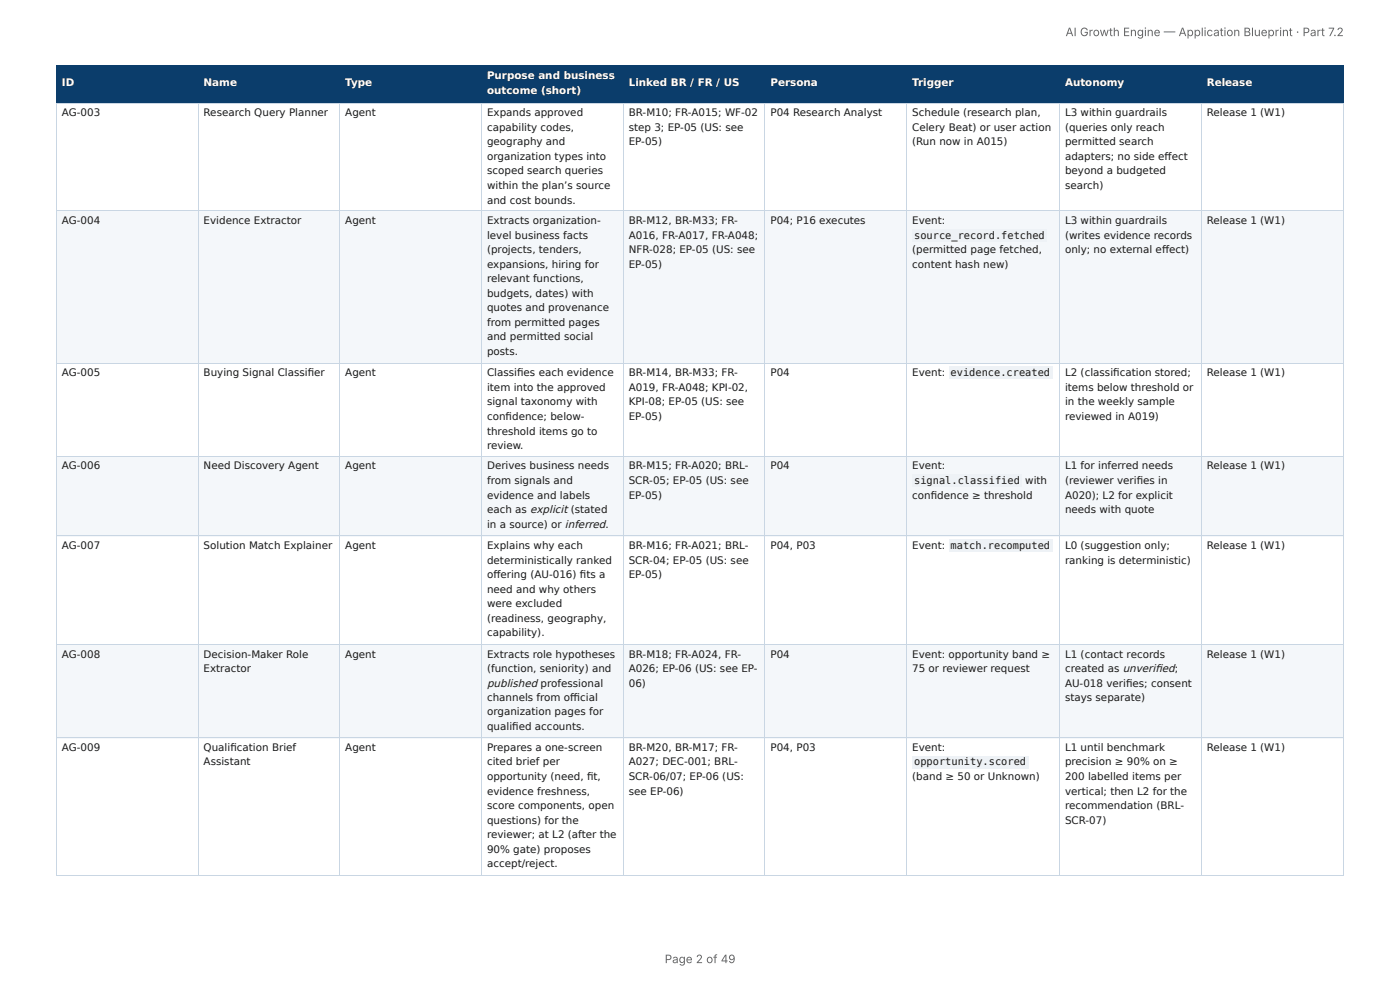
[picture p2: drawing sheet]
<svg xmlns="http://www.w3.org/2000/svg" width="297mm" height="210mm" viewBox="0 0 297 210" stroke-linecap="round" stroke-linejoin="round" font-family="sans-serif">
<defs><g id="words">
<g font-size="2.5" fill="#666">
<text x="226.3" y="7.7">AI Growth Engine — Application Blueprint · Part 7.2</text>
<text x="141.2" y="204.5">Page 2 of 49</text>
</g>
<text font-size="2.3" fill="#1a1a1a" x="103.4" y="145.9">published professional</text>
<g font-size="2.2" fill="#fff">
<text x="103.4" y="16.8">Purpose and business</text>
<text x="13.1" y="18.3">ID</text>
<text x="43.2" y="18.3">Name</text>
<text x="73.3" y="18.3">Type</text>
<text x="103.4" y="19.9">outcome (short)</text>
<text x="133.5" y="18.3">Linked BR / FR / US</text>
<text x="163.6" y="18.3">Persona</text>
<text x="193.7" y="18.3">Trigger</text>
<text x="226.2" y="18.3">Autonomy</text>
<text x="256.3" y="18.3">Release</text>
</g>
<g font-size="2.2" fill="#1a1a1a">
<text x="13.1" y="24.7">AG-003</text>
<text x="43.2" y="24.7">Research Query Planner</text>
<text x="73.3" y="24.7">Agent</text>
<text x="103.4" y="24.7">Expands approved</text>
<text x="103.4" y="27.8">capability codes,</text>
<text x="133.5" y="24.7">BR-M10; FR-A015; WF-02</text>
<text x="133.5" y="27.8">step 3; EP-05 (US: see</text>
<text x="163.6" y="24.7">P04 Research Analyst</text>
<text x="193.7" y="24.7">Schedule (research plan,</text>
<text x="193.7" y="27.8">Celery Beat) or user action</text>
<text x="226.2" y="24.7">L3 within guardrails</text>
<text x="226.2" y="27.8">(queries only reach</text>
<text x="256.3" y="24.7">Release 1 (W1)</text>
<text x="103.4" y="30.9">geography and</text>
<text x="103.4" y="34">organization types into</text>
<text x="133.5" y="30.9">EP-05)</text>
<text x="193.7" y="30.9">(Run now in A015)</text>
<text x="226.2" y="30.9">permitted search</text>
<text x="226.2" y="34">adapters; no side eff ect</text>
<text x="103.4" y="37">scoped search queries</text>
<text x="103.4" y="40.1">within the plan’s source</text>
<text x="226.2" y="37">beyond a budgeted</text>
<text x="226.2" y="40.1">search)</text>
<text x="13.1" y="47.6">AG-004</text>
<text x="43.2" y="47.6">Evidence Extractor</text>
<text x="73.3" y="47.6">Agent</text>
<text x="103.4" y="43.2">and cost bounds.</text>
<text x="103.4" y="47.6">Extracts organization-</text>
<text x="133.5" y="47.6">BR-M12, BR-M33; FR-</text>
<text x="163.6" y="47.6">P04; P16 executes</text>
<text x="193.7" y="47.6">Event:</text>
<text x="226.2" y="47.6">L3 within guardrails</text>
<text x="256.3" y="47.6">Release 1 (W1)</text>
<text x="103.4" y="50.6">level business facts</text>
<text x="103.4" y="53.7">(projects, tenders,</text>
<text x="133.5" y="50.6">A016, FR-A017, FR-A048;</text>
<text x="133.5" y="53.7">NFR-028; EP-05 (US: see</text>
<text x="193.7" y="53.7">(permitted page fetched,</text>
<text x="194.2" y="50.6">source_record.fetched</text>
<text x="226.2" y="50.6">(writes evidence records</text>
<text x="226.2" y="53.7">only; no external eff ect)</text>
<text x="103.4" y="56.8">expansions, hiring for</text>
<text x="103.4" y="59.9">relevant functions,</text>
<text x="133.5" y="56.8">EP-05)</text>
<text x="193.7" y="56.8">content hash new)</text>
<text x="103.4" y="63">budgets, dates) with</text>
<text x="103.4" y="66.1">quotes and provenance</text>
<text x="103.4" y="69.2">from permitted pages</text>
<text x="103.4" y="72.3">and permitted social</text>
<text x="103.4" y="75.4">posts.</text>
<text x="13.1" y="79.9">AG-005</text>
<text x="43.2" y="79.9">Buying Signal Classifi er</text>
<text x="73.3" y="79.9">Agent</text>
<text x="103.4" y="79.9">Classifi es each evidence</text>
<text x="103.4" y="83">item into the approved</text>
<text x="133.5" y="79.9">BR-M14, BR-M33; FR-</text>
<text x="133.5" y="83">A019, FR-A048; KPI-02,</text>
<text x="163.6" y="79.9">P04</text>
<text x="193.7" y="79.9">Event:</text>
<text x="201.9" y="79.9">evidence.created</text>
<text x="226.2" y="79.9">L2 (classifi cation stored;</text>
<text x="226.2" y="83">items below threshold or</text>
<text x="256.3" y="79.9">Release 1 (W1)</text>
<text x="103.4" y="86.1">signal taxonomy with</text>
<text x="103.4" y="89.2">confi dence; below-</text>
<text x="133.5" y="86.1">KPI-08; EP-05 (US: see</text>
<text x="133.5" y="89.2">EP-05)</text>
<text x="226.2" y="86.1">in the weekly sample</text>
<text x="226.2" y="89.2">reviewed in A019)</text>
<text x="103.4" y="92.3">threshold items go to</text>
<text x="103.4" y="95.4">review.</text>
<text x="13.1" y="99.7">AG-006</text>
<text x="43.2" y="99.7">Need Discovery Agent</text>
<text x="73.3" y="99.7">Agent</text>
<text x="103.4" y="99.7">Derives business needs</text>
<text x="133.5" y="99.7">BR-M15; FR-A020; BRL-</text>
<text x="163.6" y="99.7">P04</text>
<text x="193.7" y="99.7">Event:</text>
<text x="226.2" y="99.7">L1 for inferred needs</text>
<text x="256.3" y="99.7">Release 1 (W1)</text>
<text x="103.4" y="102.8">from signals and</text>
<text x="103.4" y="105.9">evidence and labels</text>
<text x="133.5" y="102.8">SCR-05; EP-05 (US: see</text>
<text x="133.5" y="105.9">EP-05)</text>
<text x="193.7" y="105.9">confi dence ≥ threshold</text>
<text x="194.2" y="102.8">signal.classified</text>
<text x="217.7" y="102.8">with</text>
<text x="226.2" y="102.8">(reviewer verifi es in</text>
<text x="226.2" y="105.9">A020); L2 for explicit</text>
<text x="103.4" y="109">each as explicit (stated</text>
<text x="103.4" y="112.1">in a source) or inferred.</text>
<text x="226.2" y="109">needs with quote</text>
<text x="13.1" y="116.6">AG-007</text>
<text x="43.2" y="116.6">Solution Match Explainer</text>
<text x="73.3" y="116.6">Agent</text>
<text x="103.4" y="116.6">Explains why each</text>
<text x="103.4" y="119.7">deterministically ranked</text>
<text x="133.5" y="116.6">BR-M16; FR-A021; BRL-</text>
<text x="133.5" y="119.7">SCR-04; EP-05 (US: see</text>
<text x="163.6" y="116.6">P04, P03</text>
<text x="193.7" y="116.6">Event:</text>
<text x="201.9" y="116.6">match.recomputed</text>
<text x="226.2" y="116.6">L0 (suggestion only;</text>
<text x="226.2" y="119.7">ranking is deterministic)</text>
<text x="256.3" y="116.6">Release 1 (W1)</text>
<text x="103.4" y="122.8">off ering (AU-016) fi ts a</text>
<text x="103.4" y="125.9">need and why others</text>
<text x="133.5" y="122.8">EP-05)</text>
<text x="103.4" y="129">were excluded</text>
<text x="103.4" y="132">(readiness, geography,</text>
<text x="103.4" y="135.1">capability).</text>
<text x="13.1" y="139.7">AG-008</text>
<text x="43.2" y="139.7">Decision-Maker Role</text>
<text x="43.2" y="142.8">Extractor</text>
<text x="73.3" y="139.7">Agent</text>
<text x="103.4" y="139.7">Extracts role hypotheses</text>
<text x="103.4" y="142.8">(function, seniority) and</text>
<text x="133.5" y="139.7">BR-M18; FR-A024, FR-</text>
<text x="133.5" y="142.8">A026; EP-06 (US: see EP-</text>
<text x="163.6" y="139.7">P04</text>
<text x="193.7" y="139.7">Event: opportunity band ≥</text>
<text x="193.7" y="142.8">75 or reviewer request</text>
<text x="226.2" y="139.7">L1 (contact records</text>
<text x="226.2" y="142.8">created as unverifi ed;</text>
<text x="256.3" y="139.7">Release 1 (W1)</text>
<text x="103.4" y="148.9">channels from offi cial</text>
<text x="133.5" y="145.9">06)</text>
<text x="226.2" y="145.9">AU-018 verifi es; consent</text>
<text x="226.2" y="148.9">stays separate)</text>
<text x="103.4" y="151.8">organization pages for</text>
<text x="103.4" y="154.9">qualifi ed accounts.</text>
<text x="13.1" y="159.5">AG-009</text>
<text x="43.2" y="159.5">Qualifi cation Brief</text>
<text x="73.3" y="159.5">Agent</text>
<text x="103.4" y="159.5">Prepares a one-screen</text>
<text x="133.5" y="159.5">BR-M20, BR-M17; FR-</text>
<text x="163.6" y="159.5">P04, P03</text>
<text x="193.7" y="159.5">Event:</text>
<text x="226.2" y="159.5">L1 until benchmark</text>
<text x="256.3" y="159.5">Release 1 (W1)</text>
<text x="43.2" y="162.5">Assistant</text>
<text x="103.4" y="162.5">cited brief per</text>
<text x="103.4" y="165.6">opportunity (need, fi t,</text>
<text x="133.5" y="162.5">A027; DEC-001; BRL-</text>
<text x="133.5" y="165.6">SCR-06/07; EP-06 (US:</text>
<text x="193.7" y="165.6">(band ≥ 50 or Unknown)</text>
<text x="194.2" y="162.5">opportunity.scored</text>
<text x="226.2" y="162.5">precision ≥ 90% on ≥</text>
<text x="226.2" y="165.6">200 labelled items per</text>
<text x="103.4" y="168.7">evidence freshness,</text>
<text x="103.4" y="171.8">score components, open</text>
<text x="133.5" y="168.7">see EP-06)</text>
<text x="226.2" y="168.7">vertical; then L2 for the</text>
<text x="226.2" y="171.8">recommendation (BRL-</text>
<text x="103.4" y="174.9">questions) for the</text>
<text x="103.4" y="178">reviewer; at L2 (after the</text>
<text x="226.2" y="174.9">SCR-07)</text>
<text x="103.4" y="181.1">90% gate) proposes</text>
<text x="103.4" y="184.2">accept/reject.</text>
</g>
</g></defs>
<g fill="#0b3d6b">
<path d="M12.1 14h30.1v7.8h-30.1z"/>
<path d="M42.2 14h30.1v7.8h-30.1z"/>
<path d="M72.3 14h30.1v7.8h-30.1z"/>
<path d="M102.4 14h30.1v7.8h-30.1z"/>
<path d="M132.5 14h30.1v7.8h-30.1z"/>
<path d="M162.6 14h30v7.8h-30z"/>
<path d="M192.6 14h32.4v7.8h-32.4z"/>
<path d="M225 14h30.1v7.8h-30.1z"/>
<path d="M255.1 14h30.3v7.8h-30.3z"/>
</g>
<g fill="#f4f7fa">
<path d="M12.1 44.9h30.1v32.1h-30.1z"/>
<path d="M42.2 44.9h30.1v32.1h-30.1z"/>
<path d="M72.3 44.9h30.1v32.1h-30.1z"/>
<path d="M102.4 44.9h30.1v32.1h-30.1z"/>
<path d="M132.5 44.9h30.1v32.1h-30.1z"/>
<path d="M162.6 44.9h30v32.1h-30z"/>
<path d="M192.6 44.9h32.4v32.1h-32.4z"/>
<path d="M225 44.9h30.1v32.1h-30.1z"/>
<path d="M255.1 44.9h30.3v32.1h-30.3z"/>
<path d="M12.1 97h30.1v16.9h-30.1z"/>
<path d="M42.2 97h30.1v16.9h-30.1z"/>
<path d="M72.3 97h30.1v16.9h-30.1z"/>
<path d="M102.4 97h30.1v16.9h-30.1z"/>
<path d="M132.5 97h30.1v16.9h-30.1z"/>
<path d="M162.6 97h30v16.9h-30z"/>
<path d="M192.6 97h32.4v16.9h-32.4z"/>
<path d="M225 97h30.1v16.9h-30.1z"/>
<path d="M255.1 97h30.3v16.9h-30.3z"/>
<path d="M12.1 136.8h30.1v20h-30.1z"/>
<path d="M42.2 136.8h30.1v20h-30.1z"/>
<path d="M72.3 136.8h30.1v20h-30.1z"/>
<path d="M102.4 136.8h30.1v20h-30.1z"/>
<path d="M132.5 136.8h30.1v20h-30.1z"/>
<path d="M162.6 136.8h30v20h-30z"/>
<path d="M192.6 136.8h32.4v20h-32.4z"/>
<path d="M225 136.8h30.1v20h-30.1z"/>
<path d="M255.1 136.8h30.3v20h-30.3z"/>
</g>
<path d="M11.9 13.9h273.5M12 13.8v8.2M42.1 13.8v8.2M72.2 13.8v8.2M102.3 13.8v8.2M132.4 13.8v8.2M162.4 13.8v8.2M192.5 13.8v8.2M225.1 13.8v8.2M255.2 13.8v8.2M285.3 13.8v8.2M11.9 21.9h273.5" fill="none" stroke="#0b3d6b" stroke-width=".21"/>
<g fill="none" stroke="#c9d6e3" stroke-width=".21">
<path d="M11.9 21.9h273.5M12 22v163.8M42.1 22v163.8M72.2 22v163.8M102.3 22v163.8M132.4 22v163.8M162.4 22v163.8M192.5 22v163.8M225.1 22v163.8M255.2 22v163.8M285.3 22v163.8M11.9 44.8h273.5"/>
<path d="M11.9 77.1h273.5M11.9 96.9h273.5M11.9 113.8h273.5M11.9 136.9h273.5M11.9 156.7h273.5M11.9 185.9h273.5"/>
</g>
<g fill="#eef2f6">
<path d="M193.7 48.6h28.6v2.7h-28.6z"/>
<path d="M201.5 77.8h22.1v2.7h-22.1z"/>
<path d="M193.7 100.7h23.3v2.7h-23.3z"/>
<path d="M201.5 114.5h22.1v2.7h-22.1z"/>
<path d="M193.7 160.5h24.7v2.7h-24.7z"/>
</g>
<use href="#words"/>
</svg>
